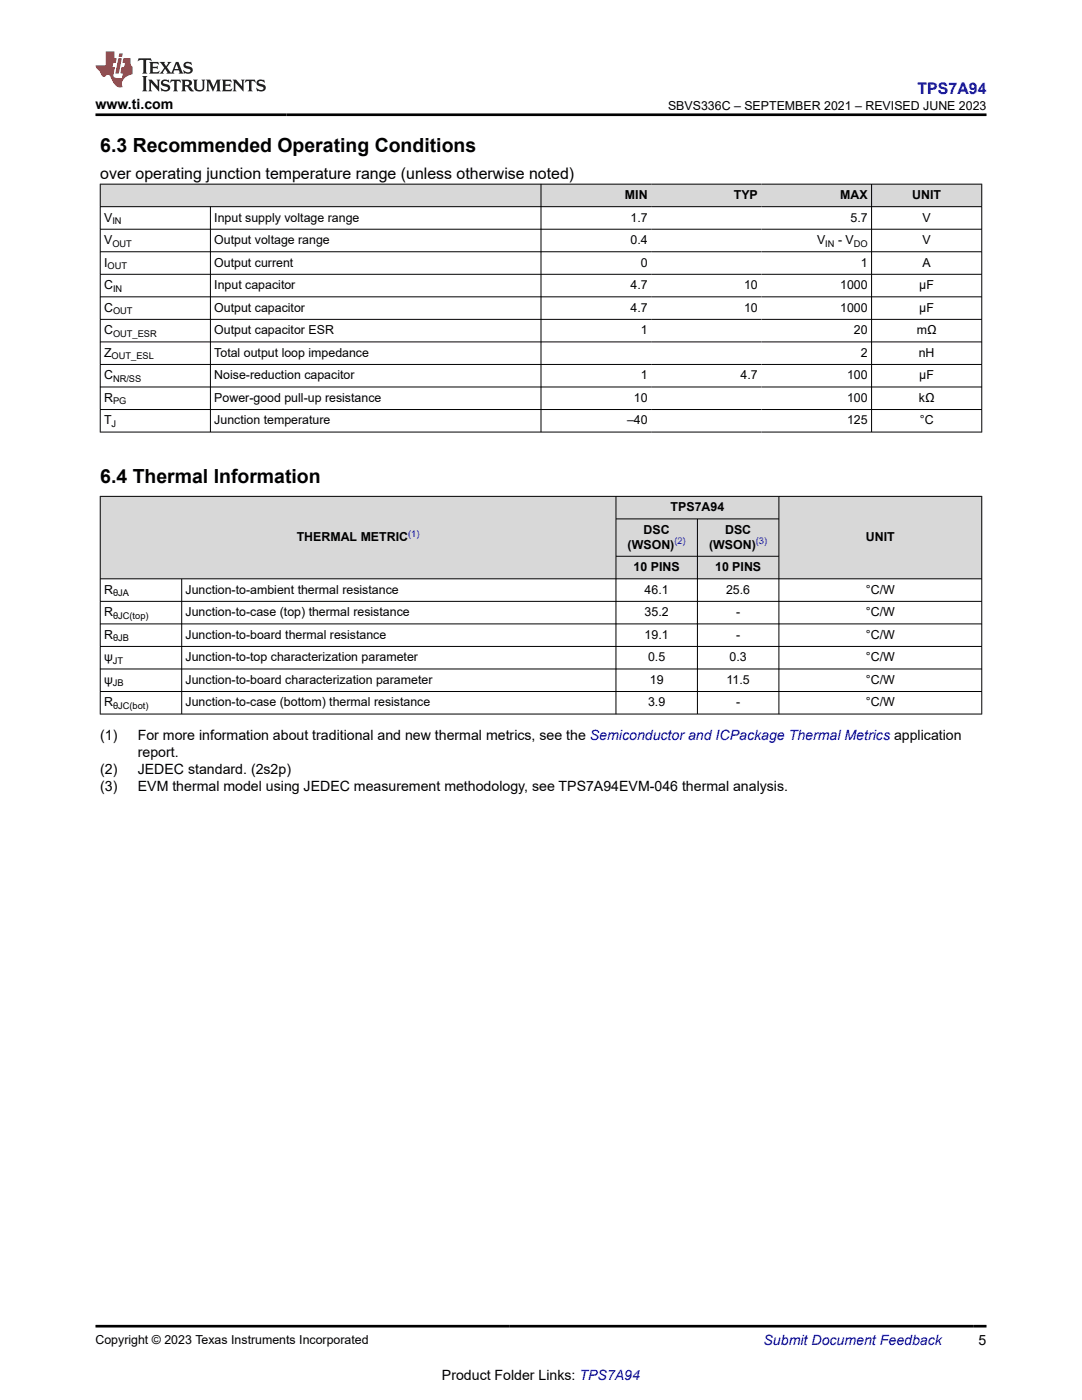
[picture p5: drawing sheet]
<svg xmlns="http://www.w3.org/2000/svg" width="216mm" height="279mm" viewBox="0 0 216 279" stroke-linecap="round" stroke-linejoin="round" font-family="sans-serif">
<defs><g id="words">
<g font-size="3.9">
<text x="20" y="30.3">6.3 Recommended Operating Conditions</text>
<text x="20" y="96.4">6.4 Thermal Information</text>
</g>
<text font-size="3.2" fill="#00f" x="183.1" y="18.7">TPS7A94</text>
<text font-size="3.2" x="20" y="35.7">over operating junction temperature range (unless otherwise noted)</text>
<g font-size="2.8">
<text x="19" y="21.8">www.ti.com</text>
<text x="20" y="147.7">(1)</text>
<text x="27.5" y="147.7">For more information about traditional and new thermal metrics, see the Semiconductor and ICPackage Thermal Metrics application</text>
<text x="20" y="154.4">(2)</text>
<text x="27.5" y="151">report.</text>
<text x="27.5" y="154.4">JEDEC standard. (2s2p)</text>
<text x="20" y="157.8">(3)</text>
<text x="27.5" y="157.8">EVM thermal model using JEDEC measurement methodology, see TPS7A94EVM-046 thermal analysis.</text>
<text x="195.3" y="268.5">5</text>
<text x="88.2" y="275.3">Product Folder Links: TPS7A94</text>
</g>
<text font-size="2.8" fill="#00f" x="152.4" y="268.5">Submit Document Feedback</text>
<g font-size="2.5">
<text x="133.3" y="21.9">SBVS336C – SEPTEMBER 2021 – REVISED JUNE 2023</text>
<text x="124.7" y="39.7">MIN</text>
<text x="146.4" y="39.7">TYP</text>
<text x="167.7" y="39.7">MAX</text>
<text x="182" y="39.7">UNIT</text>
<text x="20.8" y="44.2">V</text>
<text x="42.8" y="44.2">Input supply voltage range</text>
<text x="125.8" y="44.2">1.7</text>
<text x="169.7" y="44.2">5.7</text>
<text x="184.1" y="44.2">V</text>
<text x="20.8" y="48.7">V</text>
<text x="20.8" y="53.2">I</text>
<text x="42.8" y="48.7">Output voltage range</text>
<text x="42.8" y="53.2">Output current</text>
<text x="125.8" y="48.7">0.4</text>
<text x="127.9" y="53.2">0</text>
<text x="163" y="48.7">V</text>
<text x="167.2" y="48.7">- V</text>
<text x="171.8" y="53.2">1</text>
<text x="184.1" y="48.7">V</text>
<text x="184.1" y="53.2">A</text>
<text x="20.8" y="57.7">C</text>
<text x="42.8" y="57.7">Input capacitor</text>
<text x="125.8" y="57.7">4.7</text>
<text x="148.5" y="57.7">10</text>
<text x="167.7" y="57.7">1000</text>
<text x="183.4" y="57.7">µF</text>
<text x="20.8" y="62.2">C</text>
<text x="42.8" y="62.2">Output capacitor</text>
<text x="125.8" y="62.2">4.7</text>
<text x="148.5" y="62.2">10</text>
<text x="167.7" y="62.2">1000</text>
<text x="183.4" y="62.2">µF</text>
<text x="20.8" y="66.7">C</text>
<text x="20.8" y="71.2">Z</text>
<text x="42.8" y="66.7">Output capacitor ESR</text>
<text x="42.8" y="71.2">Total output loop impedance</text>
<text x="127.9" y="66.7">1</text>
<text x="170.4" y="66.7">20</text>
<text x="171.8" y="71.2">2</text>
<text x="182.9" y="66.7">mΩ</text>
<text x="183.3" y="71.2">nH</text>
<text x="20.8" y="75.7">C</text>
<text x="42.8" y="75.7">Noise-reduction capacitor</text>
<text x="127.9" y="75.7">1</text>
<text x="147.8" y="75.7">4.7</text>
<text x="169" y="75.7">100</text>
<text x="183.4" y="75.7">µF</text>
<text x="20.8" y="80.2">R</text>
<text x="42.8" y="80.2">Power-good pull-up resistance</text>
<text x="126.5" y="80.2">10</text>
<text x="169" y="80.2">100</text>
<text x="183.3" y="80.2">kΩ</text>
<text x="20.8" y="84.7">T</text>
<text x="42.8" y="84.7">Junction temperature</text>
<text x="125.1" y="84.7">–40</text>
<text x="169" y="84.7">125</text>
<text x="183.5" y="84.7">°C</text>
<text x="128.4" y="106.5">DSC</text>
<text x="133.8" y="102">TPS7A94</text>
<text x="144.7" y="106.5">DSC</text>
<text x="59.2" y="108">THERMAL METRIC</text>
<text x="125.2" y="109.5">(WSON)</text>
<text x="126.4" y="114">10 PINS</text>
<text x="141.5" y="109.5">(WSON)</text>
<text x="142.7" y="114">10 PINS</text>
<text x="172.8" y="108">UNIT</text>
<text x="20.8" y="118.5">R</text>
<text x="37" y="118.5">Junction-to-ambient thermal resistance</text>
<text x="128.6" y="118.5">46.1</text>
<text x="144.9" y="118.5">25.6</text>
<text x="172.8" y="118.5">°C/W</text>
<text x="20.8" y="123">R</text>
<text x="37" y="123">Junction-to-case (top) thermal resistance</text>
<text x="128.6" y="123">35.2</text>
<text x="146.9" y="123">-</text>
<text x="172.8" y="123">°C/W</text>
<text x="20.8" y="127.5">R</text>
<text x="20.8" y="132">ψ</text>
<text x="37" y="127.5">Junction-to-board thermal resistance</text>
<text x="37" y="132">Junction-to-top characterization parameter</text>
<text x="128.6" y="127.5">19.1</text>
<text x="129.3" y="132">0.5</text>
<text x="145.6" y="132">0.3</text>
<text x="146.9" y="127.5">-</text>
<text x="172.8" y="127.5">°C/W</text>
<text x="172.8" y="132">°C/W</text>
<text x="20.8" y="136.5">ψ</text>
<text x="37" y="136.5">Junction-to-board characterization parameter</text>
<text x="129.7" y="136.5">19</text>
<text x="145" y="136.5">11.5</text>
<text x="172.8" y="136.5">°C/W</text>
<text x="20.8" y="141">R</text>
<text x="37" y="141">Junction-to-case (bottom) thermal resistance</text>
<text x="129.3" y="141">3.9</text>
<text x="146.9" y="141">-</text>
<text x="172.8" y="141">°C/W</text>
<text x="19" y="268.2">Copyright © 2023 Texas Instruments Incorporated</text>
</g>
<g font-size="1.9">
<text x="22.4" y="44.7">IN</text>
<text x="21.5" y="53.7">OUT</text>
<text x="22.4" y="49.2">OUT</text>
<text x="164.7" y="49.2">IN</text>
<text x="170.4" y="49.2">DO</text>
<text x="22.6" y="58.2">IN</text>
<text x="22.6" y="62.7">OUT</text>
<text x="22.3" y="71.7">OUT_ESL</text>
<text x="22.6" y="67.2">OUT_ESR</text>
<text x="22.6" y="76.2">NR/SS</text>
<text x="22.6" y="80.7">PG</text>
<text x="22.3" y="85.2">J</text>
<text x="22.6" y="119">θJA</text>
<text x="22.6" y="123.5">θJC(top)</text>
<text x="22.6" y="128">θJB</text>
<text x="22.5" y="132.5">JT</text>
<text x="22.5" y="137">JB</text>
<text x="22.6" y="141.5">θJC(bot)</text>
</g>
<g font-size="1.9" fill="#00f">
<text x="81.4" y="107.2">(1)</text>
<text x="134.6" y="108.7">(2)</text>
<text x="150.8" y="108.7">(3)</text>
</g>
</g></defs>
<g fill="#d8d8d8">
<path d="M20 36.8h175.9v4.4h-175.9z" fill-rule="evenodd"/>
<path d="M20.1 36.8h87.8v4.4h-87.8z" fill-rule="evenodd"/>
<path d="M108 36.8h21.9v4.4h-21.9z" fill-rule="evenodd"/>
<path d="M129.9 36.8h22v4.4h-22z" fill-rule="evenodd"/>
<path d="M151.9 36.8h22v4.4h-22z" fill-rule="evenodd"/>
<path d="M174 36.8h21.8v4.4h-21.8z" fill-rule="evenodd"/>
</g>
<g fill="none" stroke="#000" stroke-width=".2">
<path d="M19.9 36.8h176.1M20 36.7v49.6M107.9 36.7v49.6M173.9 36.7v49.6M195.9 36.7v49.6M19.9 41.2h176.1M19.9 45.7h176.1M19.9 50.2h176.1M19.9 54.7h176.1M19.9 59.2h176.1M42 41.2v45.1M19.9 63.7h176.1"/>
<path d="M19.9 68.2h176.1M19.9 72.7h176.1M19.9 77.2h176.1M19.9 81.7h176.1M19.9 86.2h176.1"/>
</g>
<g fill="#d8d8d8">
<path d="M20 99.1h175.9v4.5h-175.9z" fill-rule="evenodd"/>
<path d="M20.1 99.1h102.7v16.4h-102.7z" fill-rule="evenodd"/>
<path d="M123 99.1h32.4v4.4h-32.4z" fill-rule="evenodd"/>
<path d="M155.5 99.1h40.3v16.4h-40.3z" fill-rule="evenodd"/>
<path d="M123 103.6h16.1v7.4h-16.1z" fill-rule="evenodd"/>
<path d="M139.2 103.6h16.2v7.4h-16.2z" fill-rule="evenodd"/>
<path d="M123 111.1h16.1v4.4h-16.1z" fill-rule="evenodd"/>
<path d="M139.2 111.1h16.2v4.4h-16.2z" fill-rule="evenodd"/>
</g>
<g fill="none" stroke="#000" stroke-width=".2">
<path d="M19.9 99.1h176.1M20 99v43.6M122.9 99v43.6M155.4 99v43.6M195.9 99v43.6M19.9 115.5h176.1M36.3 115.5v27.1M122.9 103.6h32.6M122.9 111h32.6M139.2 103.6v39M19.9 120h176.1M19.9 124.5h176.1"/>
<path d="M19.9 129h176.1M19.9 133.5h176.1M19.9 138h176.1M19.9 142.5h176.1"/>
</g>
<path d="M27.7 11.6l-.2 .6 .5-.2h.6v.1v2.2l-.2 .4h1l-.2-.4v-2.2v-.1h.5l.5 .2-.1-.6zM29.8 12.4l.2 .3v1.6l-.2 .4h1.9l.1-.6a1.08 1.08 0 0 1-1.3 .2v-.7h.6l.4 .2v-.7l-.4 .2h-.6v-.5l.2-.2a1 1 0 0 1 1 .3l-.1-.5zM31.8 12.4l1 1.1-1 1.2h.9l-.2-.2 .4-.8 .5 .8-.2 .2h1.6l-.2-.2 .1-.5h1l.1 .5-.1 .2h.9l-.2-.4-.8-1.9h-.5l-1 2.1-.8-1.1 .9-1h-.8l.2 .2-.5 .6-.3-.6 .1-.2zM35.2 12.8l.4 1h-.8zM36.8 12.5a.65 .65 0 0 0-.2 .7 .65 .65 0 0 0 .6 .5l.7 .1 .1 .3a.79 .79 0 0 1-.7 .4 .79 .79 0 0 1-.7-.5l.1 .7 .2-.1a.93 .93 0 0 0 1.1 0 .93 .93 0 0 0 .4-.9 1.46 1.46 0 0 0-1.2-.6l-.1-.3a1.09 1.09 0 0 1 1.2 .2l-.2-.6-.1 .1-.6-.2zM28.4 15.2l.2 .4v2.2l-.2 .4h1l-.2-.4v-2.2l.2-.4zM29.6 15.9l.2 .4v1.5l-.2 .4h.8l-.3-.4v-1.3l1.7 1.8v-2l.2-.4h-.8l.2 .2 .1 1.1-1.2-1.3zM32.3 16a.65 .65 0 0 0-.2 .8 .65 .65 0 0 0 .7 .4l.6 .2 .1 .2a.79 .79 0 0 1-.7 .4 .79 .79 0 0 1-.7-.5l.1 .7 .2-.1a.93 .93 0 0 0 1.1 .1 .93 .93 0 0 0 .4-1 1.46 1.46 0 0 0-1.2-.5l-.1-.4a1.09 1.09 0 0 1 1.2 .2l-.2-.6-.1 .1-.6-.1zM34.1 15.9l-.1 .6a.63 .63 0 0 1 .7-.3l.1 1.6-.3 .4h1l-.2-.4v-1.6a.66 .66 0 0 1 .8 .3l-.1-.6zM36.2 15.9l.2 .4v1.5l-.2 .4h.9l-.2-.2v-.7h.5l.1 .2a.79 .79 0 0 0 1.2 .6l-1-.9a.61 .61 0 0 0 .6-.6 .61 .61 0 0 0-.5-.7zM36.9 16.2h.2a.47 .47 0 0 1 .5 .1 .47 .47 0 0 1 .1 .5l-.2 .1-.6 .1zM38.5 15.9l.2 .2a2.27 2.27 0 0 0 .4 2 1.04 1.04 0 0 0 1.7-.7v-1.3l.2-.2h-.8l.2 .4v1.1a.6 .6 0 0 1-.6 .6 .6 .6 0 0 1-.6-.6v-1.1l.3-.4zM41.1 15.9l.2 .4v1.5l-.2 .4h.7l-.2-.4v-1.4l.9 1.9 .8-1.9v1.4l-.2 .4h1l-.3-.4v-1.5l.3-.4h-.8l-.7 1.5-.7-1.5zM44.3 15.9l.2 .4v1.5l-.2 .4h1.9l.1-.6a1.09 1.09 0 0 1-1.3 .2v-.7h.6l.4 .2v-.6l-.4 .2h-.6v-.6l.2-.1a1.01 1.01 0 0 1 1 .3l-.1-.6zM46.4 15.9l.3 .4v1.5l-.3 .4h.8l-.2-.4v-1.3l1.6 1.8v-2l.2-.4h-.7l.2 .2v1.1l-1.2-1.3zM49 15.9l-.1 .6a.63 .63 0 0 1 .8-.3v1.6l-.3 .4h1l-.2-.4v-1.6a.66 .66 0 0 1 .8 .3l-.1-.6zM51.4 16a.65 .65 0 0 0-.2 .8 .65 .65 0 0 0 .6 .4l.6 .2 .2 .2a.79 .79 0 0 1-.8 .4 .79 .79 0 0 1-.6-.5l.1 .7 .2-.1a.93 .93 0 0 0 1 .1 .93 .93 0 0 0 .5-1 1.46 1.46 0 0 0-1.3-.5l-.1-.4a1.09 1.09 0 0 1 1.3 .2l-.2-.6-.2 .1-.5-.1z" fill="#231f20"/>
<path d="M21.1 10.3v2.7h-2.1l.1 .4 .9 1a.95 .95 0 0 0 .9 .9 .59 .59 0 0 1 .6-.4 .59 .59 0 0 1 .5 .3l.4 .8a1.59 1.59 0 0 0 2.1 1.4 1.61 1.61 0 0 1 1-2.3l1-.3-.1-1.5a1.59 1.59 0 0 1-.4-1.7h-1.4l-.2 .9h.5l-.1 .9h-.5l-.2 .9v.3l.4 .1-.2 .9h-.6a.73 .73 0 0 1-1.1-.7l.3-1.5h-.5l.2-.9h.5l.2-.9h-.5v-1.3zM23.6 11.6l-.6 3.1h.7l.6-3.1zM23.8 10.7l-.1 .6h.7l.1-.6z" fill="#ed1c24"/>
<path d="M19 22.9h177.8M19 264.7h177.8" fill="none" stroke="#000" stroke-width=".53"/>
<use href="#words"/>
</svg>
